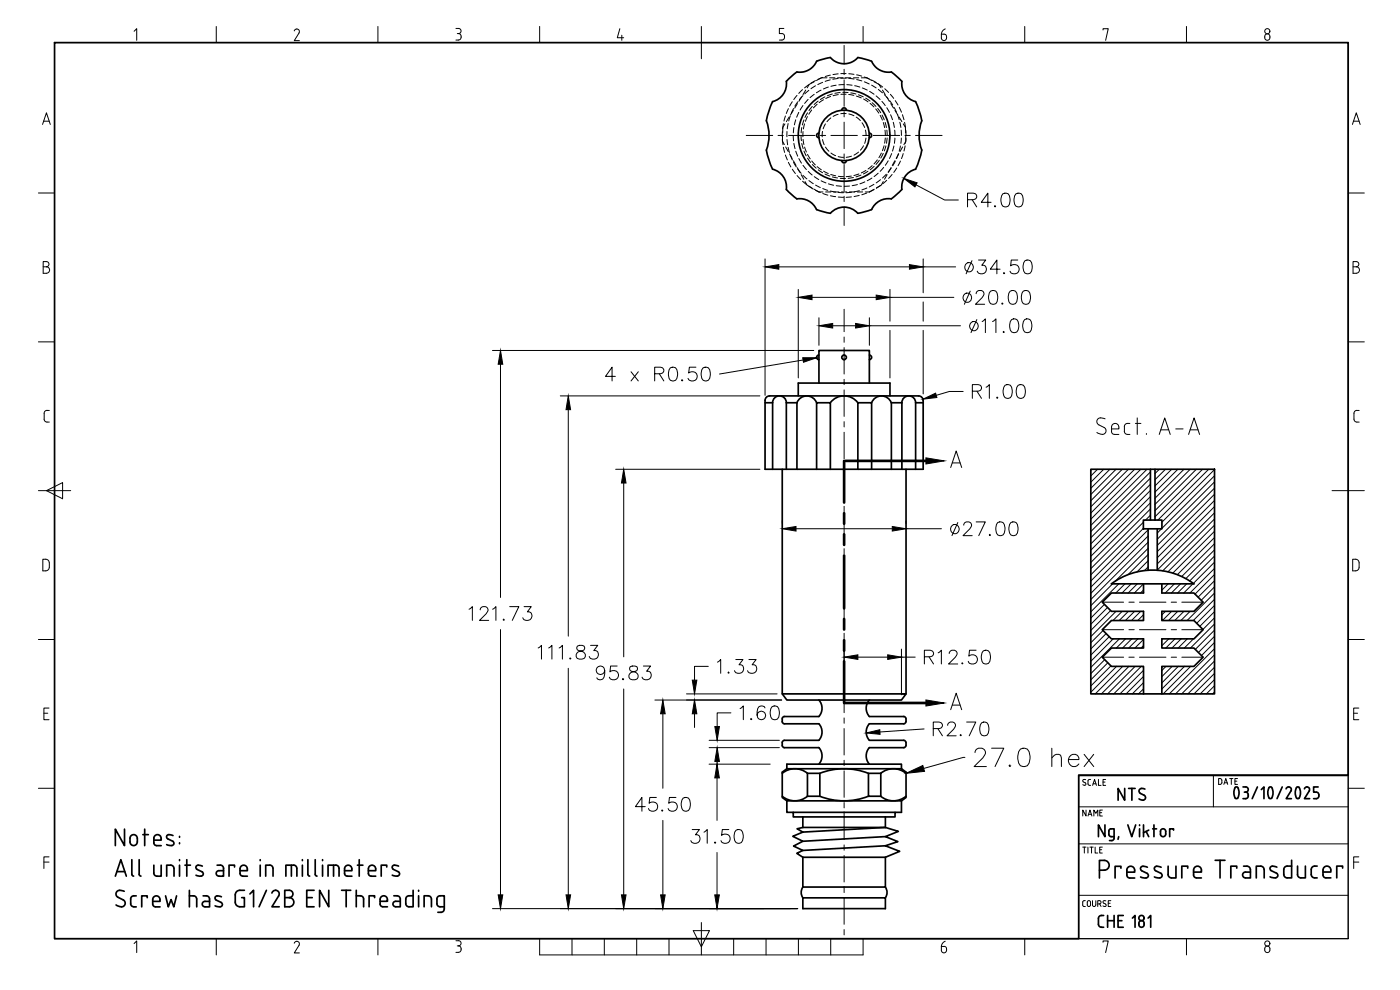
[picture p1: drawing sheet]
<svg xmlns="http://www.w3.org/2000/svg" width="420mm" height="297mm" viewBox="0 0 420 297" stroke-linecap="round" stroke-linejoin="round" font-family="sans-serif">
<defs><g id="words">
<text font-size="11.9" x="270.9" y="233.2">27.0 hex</text>
<text font-size="10.6" x="334.8" y="243.1">NTS</text>
<g font-size="7.9">
<text x="284.3" y="161.9">27.00</text>
<text x="140.1" y="187.3">121.73</text>
<text x="160.5" y="199">111.83</text>
<text x="214.5" y="203.2">1.33</text>
<text x="178.2" y="205.3">95.83</text>
<text x="221.2" y="217.3">1.60</text>
<text x="206.4" y="254.4">31.50</text>
</g>
<g font-size="7.5">
<text x="288.6" y="83.3">34.50</text>
<text x="288.2" y="92.4">20.00</text>
<text x="290" y="100.9">11.00</text>
<text x="276.6" y="200.4">R12.50</text>
<text x="189.8" y="244.5">45.50</text>
</g>
<g font-size="7.1">
<text x="281.5" y="13.4">6</text>
<text x="281.5" y="287.2">6</text>
</g>
<text font-size="5.3" x="324.2" y="246.2">NAME</text>
<text font-size="4.9" x="364.8" y="236.7">DATE</text>
</g></defs>
<!-- layer: 0 -->
<g fill="none" stroke="#000" stroke-width=".51">
<path d="M16.4 12.8h388.2v219.8h-80.9v49h-307.3zM239.1 21.6l-3.1 2.8a5.5 5.5 0 0 1-4.1 6.1l-.9 2.1a7.4 7.4 0 0 0-.3 6.2v3.6a7.9 7.9 0 0 0 .6 7l.6 1.4a5.5 5.5 0 0 1 4.1 6l3.1 2.9a5.5 5.5 0 0 1 6 3.2l4.1 1.1a5.5 5.5 0 0 1 8.2 0l4.2-1.1a5.5 5.5 0 0 1 5.9-3.2l3.2-2.9M239.2 21.6a5.5 5.5 0 0 0 5.9-3.2l4.1-1.1a5.5 5.5 0 0 0 8.2 0l4.2 1.1a5.5 5.5 0 0 0 5.9 3.2l3.2 2.8M245.8 39.9a.69 .69 0 0 0-.7 .7 .69 .69 0 0 0 .7 .7M252.6 33.1a.69 .69 0 0 1 .7-.7 .69 .69 0 0 1 .7 .7M260.9 39.9a.69 .69 0 0 1 .7 .7 .69 .69 0 0 1-.7 .7M270.7 24.4a5.5 5.5 0 0 0 4.1 6.1M274.8 30.5l.9 2.1a7.4 7.4 0 0 1 .3 6.2v3.6a7.9 7.9 0 0 1-.6 7l-.6 1.4M252.6 48.2a.69 .69 0 0 0 .7 .7 .69 .69 0 0 0 .7-.7M274.8 50.8a5.5 5.5 0 0 0-4.1 6M231 118.8a1.37 1.37 0 0 0-1.4 1.4M231 118.8h44.7a1.37 1.37 0 0 1 1.3 1.4"/>
<path d="M239.6 118.8v-3.9h27.5v3.9M245.8 106.5a.69 .69 0 0 0-.7 .7 .69 .69 0 0 0 .7 .7M245.8 114.9v-9.7h15.1v9.7M260.9 106.5a.69 .69 0 0 1 .7 .7 .69 .69 0 0 1-.7 .7M229.6 120.2v20.6h47.5v-20.6M229.6 120.8h2.3v20M231.9 120.8a2.06 2.06 0 0 1 2-2 2.06 2.06 0 0 1 2.1 2M239.2 120.8h-3.2v20M239.2 120.8v20M239.2 120.8a3.1 3.1 0 0 1 2.9-2 3.1 3.1 0 0 1 3 2M249.2 120.8a5.2 5.2 0 0 1 8.2 0M261.6 120.8a3.1 3.1 0 0 1 2.9-2 3.1 3.1 0 0 1 3 2"/>
<path d="M267.5 120.8v20M267.5 120.8h3.2v20M270.7 120.8a2.06 2.06 0 0 1 2-2 2.06 2.06 0 0 1 2.1 2M277.1 120.8h-2.3v20M234.8 140.8v67.4h37.1v-67.4M245.1 140.8v-20h4.1v20M257.5 140.8v-20h4.1v20M327.4 140.8h37.1v67.4h-37.1zM343.1 156h5.6v2.7h-5.6zM344.6 158.7v12.4M345.3 140.8v15.2M346.6 140.8v15.2"/>
<path d="M347.3 158.7v12.4M333.5 175.2a20.6 20.6 0 0 1 24.8 0zM343.2 175.2v2.7h-9.6l-2.8 2.8 2.8 2.7h9.6v2.8h-9.6l-2.8 2.7 2.8 2.8h9.6v2.7h-9.6l-2.8 2.8 2.8 2.7h9.6v8.3M348.7 175.2v2.7h9.6l2.8 2.8-2.8 2.7h-9.6v2.8h9.6l2.8 2.7-2.8 2.8h-9.6v2.7h9.6l2.8 2.8-2.8 2.7h-9.6v8.3M234.8 208.2l1.3 1.8h34.4l1.4-1.8h-1.4M235.4 217.2h10.4M245.8 210a3.7 3.7 0 0 1 0 5h-10.4M245.8 217.2a3.7 3.7 0 0 1 0 4.9M260.9 210a3.7 3.7 0 0 0 0 5h10.3l.5 .2 .2 .5-.1 1-.6 .5h-10.3M260.9 217.2a3.7 3.7 0 0 0 0 4.9M234.8 232a5.9 5.9 0 0 1 7.5 0M234.8 238.9a5.9 5.9 0 0 0 7.5 0"/>
<path d="M236.1 229.3h34.4v1.4h-34.4zM236.1 230.7l-1.3 1v7.6l1.3 1M242.3 232h3.7v6.9h-3.7M242.3 232v6.9M245.8 222.1h-10.4l-.6 .4-.1 1.1 .2 .5 .5 .2h10.4a3.7 3.7 0 0 1 0 5M246 232a20 20 0 0 1 14.6 0M246 238.9a20 20 0 0 0 14.6 0M260.9 222.1h10.3M264.3 232a5.9 5.9 0 0 1 7.6 0M264.3 238.9a5.9 5.9 0 0 0 7.6 0M264.3 232h-3.7v6.9h3.7M264.3 232v6.9"/>
<path d="M271.2 224.3h-10.3a3.7 3.7 0 0 0 0 5M271.9 231.7v7.6l-1.4 1M323.7 232.6h80.9M370.7 236.3l-.4 1.6 .4 1.5M371.5 236.3a2.84 2.84 0 0 1-.3 3.3l-.5-.2M373 239.6h.8M373.8 236.1a.79 .79 0 0 1 .8 .8 .79 .79 0 0 1-.8 .8 .99 .99 0 0 1 .8 1 .99 .99 0 0 1-.8 .9M377.4 236.1l-1.6 3.5M378.6 236.9l.7-.8v3.5M380.9 236.3l.4-.2a2.33 2.33 0 0 1 .4 3.3l-.4 .2a2.33 2.33 0 0 1-.4-3.3zM384.8 236.1l-1.5 3.5M386 236.7a.8 .8 0 0 1 1-.5 .8 .8 0 0 1 .4 1.1l-1.4 2.3h1.6"/>
<path d="M389.1 236.3l.4-.2a2.33 2.33 0 0 1 .4 3.3l-.4 .2a2.33 2.33 0 0 1-.4-3.3zM391.5 236.7a.79 .79 0 0 1 1-.5 .79 .79 0 0 1 .4 1.1l-1.4 2.3h1.6M395.6 236.1h-1.4v1.6h.8a1 1 0 0 1 .8 .9 1 1 0 0 1-.8 1h-.8M37.4 248.8v4.9l-2.8-4.9v4.9M39.2 250.9a1.09 1.09 0 0 1 1.2-.4 1.09 1.09 0 0 1 .8 1v1.1a1.09 1.09 0 0 1-1.1 1.1 1.09 1.09 0 0 1-1.1-1.1zM39.6 257.9v4.4M41.8 257.9v4.4M42.9 250.4h1.6M43.4 248.8v4.9M46.2 259.6v2.3a.96 .96 0 0 0 .9 1h1.3v-3.3M47 253.7h1.4M48.4 251.5a1.09 1.09 0 0 0-1.1-1.1 1.09 1.09 0 0 0-1.1 1.1v1.4a.81 .81 0 0 0 .8 .8"/>
<path d="M48.4 251.5v.6h-2.2M51.9 250.7a1.15 1.15 0 0 0-1.9 .5l.3 .5 1.5 .7a.74 .74 0 0 1 .3 1 .74 .74 0 0 1-1 .3l-1.1-.3M53.9 251v.2M53.9 252.9v.3M53.9 257.9v.3M53.9 259.6v3.3M55.5 259.6h1.7M56.1 257.9v5M60.7 259.9a1.15 1.15 0 0 0-1.9 .5l.3 .4M65.2 259.6h.9a.96 .96 0 0 1 1 .9M78.1 257.9v.3M78.1 259.6v3.3"/>
<path d="M87.4 259.6v3.3M88.1 259.6a.96 .96 0 0 1 1 .9M88.1 259.6h-2.3v3.3M90.7 257.9v.3M90.7 259.6v3.3M92.4 257.9v4.4M94.6 257.9v4.4M96.8 257.9v.3M96.8 259.6v3.3M100.1 259.6v3.3M107.3 259.6h1.6M107.8 257.9v5"/>
<path d="M119.6 259.9a1.13 1.13 0 0 0-1.9 .4l.3 .5M236.1 240.3v3.4h2v1.4h2.8M236.1 240.3h34.4M238.1 243.7h30.5M240.9 257.2v8.9h24.8v-8.9M240.9 249.7l-3 1.2 3 1.5-2.7 1.5 2.7 1.3-1.8 .8 1.8 1.2M240.9 248.3l-1.7 .4 1.7 1M240.9 248.3h24.8M240.9 245.1h24.8M240.9 245.1v3.2M240.9 257.2h24.8M265.7 248.3l3.9 1.1-3.9 1.6 3.8 1.5-3.8 1.3 4.3 1.6-4.3 1.8"/>
<path d="M265.7 245.1v3.2M265.7 248.3l-24.8 1.4M265.7 251l-24.8 1.4M265.7 253.8l-24.8 1.4M270.5 240.3v3.4h-1.9v1.4h-2.9M331.6 247.5v3.5l-1.9-3.5v3.5M332.8 250.3l.2 .5 .5 .2M332.8 249.4v.9M333.5 248.7l-.5 .2-.2 .5M333.5 248.7h.9v2.8l-.5 .6-.9 .1M333.5 251h.9M335.7 251l-.2 .8"/>
<path d="M338.5 247.5l1.1 3.5 1.2-3.5M342 247.5v.2M342 248.7v2.3M343.2 247.5v3.5M344 249.5l.7 1.5M344.7 249.1l-1.5 .8M345.9 248.7h1.2M346.3 247.5v3.5M348.5 248.9a.79 .79 0 0 1 .9-.2 .79 .79 0 0 1 .4 .8v.7a.78 .78 0 0 1-.7 .8 .78 .78 0 0 1-.8-.7zM350.6 259.9l-.1 2.5 .2 .6 .6 .3 1.6 .1v-3.5M352.2 249.1v-.4h-1.2v2.3M364.7 258.1h2.9"/>
<path d="M366.1 258.1v5.3M373.2 259.9h1.3l.6 .4 .1 .6M387.6 258.1v5.3l-1.9-.2-.4-.8 .2-2.1 .5-.4h1.6M389.4 259.9v2.8l.4 .5 .6 .2h1.4v-3.5M395.3 259.9a1.39 1.39 0 0 0-1.7 .7l-.1 1.8 .2 .6a1.49 1.49 0 0 0 1.6 .4M34.6 262.9l1.7-5 1.6 5M34.8 271.5l1.7 .6M35.1 261.5h2.3M35.4 269.2l1.6 .8a1.11 1.11 0 0 1 .5 1.2 1.11 1.11 0 0 1-1 .9M35.9 267.1l1.4 .3M35.9 267.1a1.11 1.11 0 0 0-1.1 .9 1.11 1.11 0 0 0 .6 1.2M39.2 271.1a.96 .96 0 0 0 1 1"/>
<path d="M39.6 262.3l.5 .6M40.2 268.8a.96 .96 0 0 0-1 .9v1.4M40.2 272.1h.7M40.2 268.8h.7M41.8 262.3l.5 .6M44.2 269.3v-.5h-1.7v3.3M45.8 271.3a.81 .81 0 0 0 .8 .8M45.8 270.4h2.2a1.15 1.15 0 0 0-.7-1.5 1.15 1.15 0 0 0-1.5 1v1.4M46.7 272.1h1.3M49.7 268.8l.8 3.3 .8-2.2 .9 2.2 .8-3.3M50 262.9v-3.3h1.3a.96 .96 0 0 1 .9 1v2.3M56.8 268.8h1.3"/>
<path d="M56.8 267.1v5M58.1 268.8a.96 .96 0 0 1 .9 .9v2.4M59.1 260.9l1.5 .7a.75 .75 0 0 1 .3 1 .75 .75 0 0 1-1 .3l-1.1-.3M61 268.8h.9M61.9 268.8a.96 .96 0 0 1 1 .9v2.4h-1.4M62.9 270.4h-1.4a.81 .81 0 0 0-.8 .9 .81 .81 0 0 0 .8 .8M66.4 269.1a1.13 1.13 0 0 0-1.9 .5l.4 .4 1.5 .8a.74 .74 0 0 1 .3 1 .74 .74 0 0 1-1 .3l-1.1-.3M67.1 260.5v2.4h-1.4a.83 .83 0 0 1-.8-.8 .83 .83 0 0 1 .8-.9h1.4M70.4 260.1v-.5h-1.7v3.3M70.6 268.5v2.2a1.4 1.4 0 0 0 1.4 1.4h1.3v-2.8h-.8M72 260.7v1.4a.81 .81 0 0 0 .9 .8h1.3M72 260.7a1.09 1.09 0 0 1 1.1-1.1 1.09 1.09 0 0 1 1.1 1.1"/>
<path d="M73.3 267.1h-1.3a1.37 1.37 0 0 0-1.4 1.4M74.2 260.7v.5h-2.2M75 268.2l1.1-1.1v5M80 267.1l-2.2 5M81.6 267.9a1.11 1.11 0 0 1 1.5-.7 1.11 1.11 0 0 1 .5 1.6l-2 3.3h2.2M81.9 260.5a.93 .93 0 0 0-.9-.9h-1.3v3.3M81.9 260.5v2.4M86.8 269.3a1.09 1.09 0 0 0 1.1-1.1 1.09 1.09 0 0 0-1.1-1.1h-1.3v5h1.3a1.37 1.37 0 0 0 1.4-1.4 1.37 1.37 0 0 0-1.4-1.4h-1.3M89.1 260.5v2.4M92.1 269.3h1.6M92.4 262.3l.5 .6M94.3 267.1h-2.2v5h2.2"/>
<path d="M94.6 262.3l.5 .6M98.7 267.1v5l-2.8-5v5M101.7 260.5a.93 .93 0 0 0-.9-.9h-2.3v3.3M101.8 260.5v2.4M102.5 267.1h2.8M103.4 260.7v1.4a.81 .81 0 0 0 .8 .8h1.4M103.4 260.7a1.09 1.09 0 0 1 1.1-1.1 1.09 1.09 0 0 1 1.1 1.1M103.9 267.1v5M105.6 260.7v.5h-2.2M106.9 268.8h1.3a.96 .96 0 0 1 .9 .9v2.4M106.9 267.1v5M110.6 260.7a1.09 1.09 0 0 1 1.1-1.1 1.09 1.09 0 0 1 1 1.1"/>
<path d="M110.6 260.7v1.4a.81 .81 0 0 0 .8 .8M111.4 262.9h1.4M112.4 269.3v-.5h-1.6v3.3M112.8 260.7v.5h-2.2M116.1 260.1v-.5h-1.7v3.3M116.3 269.9a1.09 1.09 0 0 0-1.1-1.1 1.09 1.09 0 0 0-1.1 1.1v1.3a.81 .81 0 0 0 .8 .9h1.4M116.3 269.9v.5h-2.2M118 260.8l1.5 .7a.75 .75 0 0 1 .3 1 .75 .75 0 0 1-1 .4l-1.1-.3M118.2 268.8h1a.96 .96 0 0 1 .9 .9v2.4h-1.3a.83 .83 0 0 1-.9-.8 .83 .83 0 0 1 .8-.9h1.4M124 267.1v5h-1.2a.96 .96 0 0 1-1-1M124 268.8h-1.3a.96 .96 0 0 0-.9 .9v1.4M125.6 267.1v.3"/>
<path d="M125.6 268.8v3.3M127.3 272.1v-3.3h1.2a.96 .96 0 0 1 1 .9v2.4M131.1 271.1a.96 .96 0 0 0 1 1h1.2M131.1 271.1v-1.4a.96 .96 0 0 1 1-.9h1.2v4M133.3 272.8a.96 .96 0 0 1-.9 .9h-1M240.9 269.4h24.8v3.2h-24.8zM241 266.2a2.74 2.74 0 0 0 0 3.2M265.7 266.2a2.74 2.74 0 0 1 0 3.2M330 261.1h1.4a1.47 1.47 0 0 0 1.5-1.5 1.47 1.47 0 0 0-1.5-1.5h-1.4v5.3M330.5 274.7a.88 .88 0 0 0-.8 .9v1.7a.88 .88 0 0 0 .8 .9M330.5 278.2h.7M330.5 274.7h.7"/>
<path d="M332.4 274.7v3.5M332.4 276.2h2M334.4 274.7v3.5M335.5 276.2h1.2M336.4 260.5v-.6h-1.7v3.5M337.1 274.7h-1.6v3.5h1.6M339.9 275.5l.7-.8v3.5M340.5 261.1a1.16 1.16 0 0 0-1.2-1.2 1.16 1.16 0 0 0-1.1 1.2v1.5a.88 .88 0 0 0 .9 .8h1.4M340.5 261.1v.6h-2.3M341.8 277a.84 .84 0 0 1 1-.7 .84 .84 0 0 1 .6 1.1 .79 .79 0 0 1-.8 .8 .79 .79 0 0 1-.8-.8M341.8 277v.4M344.2 262a.79 .79 0 0 1 .3 1.1 .79 .79 0 0 1-1 .3l-1.2-.3"/>
<path d="M344.3 260.2a1.26 1.26 0 0 0-2 .4l.3 .6 1.7 .8M344.6 275.5l.7-.8v3.5M348.5 260.2a1.24 1.24 0 0 0-2.1 .4l.4 .6 1.6 .8a.79 .79 0 0 1 .3 1.1 .79 .79 0 0 1-1.1 .3l-1.1-.3M356.5 260.5v-.6h-1.8v3.5M358.2 261.1a1.17 1.17 0 0 1 1.2-1.2 1.17 1.17 0 0 1 1.2 1.2M358.2 261.1v1.4a.88 .88 0 0 0 .9 .9h1.5M360.6 261.1v.6h-2.4M371.2 260.5v-.6h-1.8v3.5M373.8 261.7h1.5M375.3 260.9v2.5h-1.5a.89 .89 0 0 1-.9-.9 .89 .89 0 0 1 .9-.9M379.4 260.9l-.2-.6-.5-.4h-1.7v3.5M379.4 260.9v2.5"/>
<path d="M381.5 261.2l1.6 .8a.79 .79 0 0 1 .3 1.1 .79 .79 0 0 1-1 .3l-1.2-.3M383.2 260.2a1.26 1.26 0 0 0-2.1 .4l.4 .6M397.1 261.6h2.3a1.23 1.23 0 0 0-.8-1.7 1.23 1.23 0 0 0-1.5 1.1v1.5a.88 .88 0 0 0 .8 .9h1.5M402.9 260.5v-.6h-1.7v3.5"/>
<circle cx="253.3" cy="40.6" r="13.7"/>
<circle cx="253.3" cy="40.6" r="7.6"/>
<circle cx="253.3" cy="107.2" r=".69"/>
<circle cx="342.6" cy="275.5" r=".79"/>
</g>
<!-- layer: Center -->
<g fill="none" stroke="#000" stroke-width=".3">
<path d="M253.3 13.6v5.6M253.3 20.8v1.6M253.3 24v7.9M253.3 33.5v1.6M253.3 36.7v7.9M224 40.6h7.9M233.5 40.6h1.6M236.7 40.6h7.9M246.2 40.6h1.6M249.4 40.6h7.9M253.3 46.2v1.6M253.3 49.4v7.9"/>
<path d="M253.3 58.9v1.6M258.9 40.6h1.6M262.1 40.6h7.9M271.6 40.6h1.6M274.8 40.6h7.9M253.3 62.1v5.5M253.3 92.8v6.7M253.3 101.1v1.6M253.3 104.3v7.9M253.3 113.8v1.6M253.3 117v7.9M253.3 126.5v1.6"/>
<path d="M253.3 129.7v7.9M253.3 139.2v1.6M285.8 138.9h2.3M331.6 125.7a1.54 1.54 0 0 0-2.4 .9l.3 .6 1.8 1a1.15 1.15 0 0 1 .5 1.7 1.15 1.15 0 0 1-1.7 .3l-.9-.4M335.8 128.1a1.09 1.09 0 0 0-1.1-1.1 1.09 1.09 0 0 0-1.1 1.1v1.4a.81 .81 0 0 0 .8 .8h1.4M335.8 128.1v.6h-2.2M337.4 129.4a.96 .96 0 0 0 1 .9h.7M337.4 128v1.4M339.1 127a1.3 1.3 0 0 0-1.6 .6l-.1 .4M340.7 127h1.7M341.3 125.4v4.9M344.1 130.1v.2"/>
<path d="M347.9 130.3l1.7-4.9 1.6 4.9M348.4 129h2.3M352.9 128.7h2.2M356.7 130.3l1.7-4.9 1.6 4.9M357.2 129h2.3M253.3 142.4v7.9M253.3 151.9v1.6M253.3 155.1v7.9M285.3 140.3l1.7-5 1.6 5M327.5 140.8l-.1 .2M329.4 140.8l-2 2M331.2 140.8l-3.8 3.9"/>
<path d="M333.1 140.8l-5.7 5.7M334.9 140.8l-7.5 7.6M336.8 140.8l-9.4 9.4M338.7 140.8l-11.3 11.3M340.5 140.8l-13.1 13.1M342.4 140.8l-15 15M343.1 156.7l-15.7 15.8M343.1 158.5l-15.7 15.8M344.2 140.8l-16.8 16.8M344.6 159l-17.2 17.2M345.3 141.6l-17.9 17.9M345.3 143.4l-17.9 18"/>
<path d="M345.3 145.3l-17.9 17.9M345.3 147.2l-17.9 17.9M345.3 149l-17.9 17.9M345.3 150.9l-17.9 17.9M345.3 152.7l-17.9 17.9M345.3 154.6l-1.5 1.4M347.9 140.8l-1.3 1.3M348.6 158.7l-1.3 1.2M349.8 140.8l-3.2 3.2M351.6 140.8l-5 5M353.5 140.8l-6.9 6.9M355.3 140.8l-8.7 8.7"/>
<path d="M357.2 140.8l-10.6 10.6M359 140.8l-12.4 12.4M360.9 140.8l-14.3 14.3M362.7 140.8l-15.2 15.2M364.5 140.9l-15.8 15.8M364.5 142.7l-15.8 15.8M364.5 144.6l-17.2 17.2M364.5 146.5l-17.2 17.1M364.5 148.3l-17.2 17.2M364.5 150.2l-17.2 17.1M364.5 152l-17.2 17.2M364.5 153.9l-17.2 17.1"/>
<path d="M364.5 155.7l-15.6 15.6M364.5 159.4l-12.5 12.6M364.5 157.6l-14 14M253.3 164.6v1.6M253.3 167.8v7.9M253.3 177.3v1.6M333.9 175.2l-6.5 6.5M335.8 175.2l-8.4 8.4M337.6 175.2l-2.7 2.7M339.5 175.2l-2.8 2.7M341.3 175.2l-2.7 2.7M343.2 175.2l-2.8 2.7"/>
<path d="M343.2 177l-.9 .9M344.6 160.8l-17.2 17.2M344.6 162.7l-17.2 17.2M344.6 164.5l-9.9 9.8M344.6 166.4l-6.1 6M344.6 168.3l-3.4 3.3M344.6 170.1l-1.1 1.1M348.7 175.2h.1M350.6 175.2l-1.9 1.9M352.5 175.2l-2.8 2.7M354.3 175.2l-2.8 2.7M356.2 175.2l-2.8 2.7"/>
<path d="M358 175.2l-2.8 2.7M364.5 161.3l-11.2 11.1M364.5 163.1l-9.9 9.9M364.5 165l-8.6 8.6M364.5 166.8l-7.5 7.5M364.5 168.7l-6.4 6.3M364.5 170.5l-7.4 7.4M364.5 172.4l-5.9 5.9M364.5 174.2l-4.9 5M364.5 177.9l-8.2 8.3M364.5 179.8l-6.4 6.4M364.5 176.1l-4 4"/>
<path d="M253.3 180.5v7.9M253.3 190v1.6M253.3 193.2v7.9M330.8 197.2h6.4M330.8 188.9h6.4M330.8 180.7h6.4M331 189.2l-3.6 3.6M331.5 181.3l-4.1 4.1M331.5 197.9l-4.1 4.2M332 190.1l-4.6 4.6M332.4 182.3l-5 5M332.5 198.9l-5.1 5.1"/>
<path d="M332.9 191l-5.5 5.6M333.3 183.2l-5.9 5.9M333.4 199.8l-6 6M334.1 191.7l-6.7 6.7M334.9 183.4l-7.5 7.6M335.1 199.9l-7.7 7.8M335.9 191.7l-8.5 8.6M336.8 183.4l-2.8 2.8M336.9 199.9l-8.2 8.3M337.8 191.7l-2.8 2.7M338.6 183.4l-2.7 2.8M338.8 199.9l-8.3 8.3"/>
<path d="M338.8 197.2h1.6M338.8 188.9h1.6M338.8 180.7h1.6M339.6 191.7l-2.7 2.7M340.5 183.4l-2.8 2.8M340.7 199.9l-8.3 8.3M341.5 191.7l-2.8 2.7M342 197.2h7.9M342 188.9h7.9M342 180.7h7.9M342.3 183.4l-2.7 2.8M342.5 199.9l-8.3 8.3"/>
<path d="M343.2 184.4l-1.8 1.8M343.2 191.9l-2.6 2.5M343.2 193.7l-.8 .7M348.9 191.7l-.2 .2M349.7 183.4l-1 1.1M349.9 199.9l-1.2 1.3M350.8 191.7l-2.1 2.1M351.5 197.2h1.6M351.5 188.9h1.6M351.5 180.7h1.6M351.6 183.4l-2.7 2.8M351.8 199.9l-3.1 3.1"/>
<path d="M352.6 191.7l-2.7 2.7M353.4 183.4l-2.7 2.8M353.6 199.9l-4.9 5M354.5 191.7l-2.8 2.7M354.7 197.2h6.4M354.7 188.9h6.4M354.7 180.7h6.4M355.3 183.4l-2.7 2.8M355.5 199.9l-6.8 6.8M356.3 191.7l-2.7 2.7M357.2 183.4l-2.8 2.8M357.3 199.9l-8.2 8.3"/>
<path d="M358.2 191.7l-2.8 2.7M364.5 183.5l-4.4 4.4M364.5 181.7l-5.4 5.3M364.5 185.4l-3.5 3.5M364.5 187.2l-7.2 7.2M364.5 189.1l-5.8 5.8M364.5 190.9l-4.9 4.9M364.5 192.8l-3.9 3.9M364.5 194.6l-13.6 13.6M364.5 196.5l-11.7 11.7M364.5 198.3l-9.9 9.9M253.3 202.7v1.6"/>
<path d="M253.3 205.9v7.9M253.3 215.4v1.6M253.3 218.6v7.9M285.3 212.9l1.7-4.9 1.6 4.9M285.8 211.6h2.3M343.2 201.1l-7.1 7.1M343.2 203l-5.2 5.2M343.2 204.8l-3.4 3.4M343.2 206.7l-1.5 1.5M364.5 200.2l-8 8M364.5 202l-6.2 6.2M364.5 203.9l-4.3 4.3"/>
<path d="M364.5 205.7l-2.5 2.5M364.5 207.6l-.6 .6M253.3 228.1v1.6M253.3 231.3v7.9M253.3 240.8v1.6M253.3 244v7.9M253.3 253.5v1.6M253.3 256.7v7.9M253.3 266.2v1.6M253.3 269.4v7.9M253.3 278.9v1.6"/>
</g>
<!-- layer: Hidden -->
<g fill="none" stroke="#000" stroke-width=".3">
<path d="M234.8 39.5v1.5M235.1 37.1l-.2 1.6M235.6 37.2l-.7 1v1.7M235.7 34.8l-.4 1.5M236.2 39.5v1.5M236.5 37.1l-.2 1.6M236.6 32.6l-.6 1.5M236.8 35.1l-.8 1.4M237.2 34.8l-.5 1.5M237.8 30.5l-.8 1.4M238.1 33.1l-.9 1.4M238.2 32.6l-.7 1.4"/>
<path d="M238.3 38.3l-.2 1.6M238.8 35.9l-.4 1.6M239.2 28.6l-1 1.3M239.3 31.1l-.8 1.3M239.4 30.5l-.8 1.4M239.7 33.7l-.6 1.5M240.6 29.1l-.9 1.3M240.6 38.3l-.2 1.6M240.8 26.9l-1.1 1.1M241 28.7l-1.1 1.2M241 31.7l-.9 1.3M241 39.5v1.5"/>
<path d="M241.3 36l-.5 1.5M241.5 37.2l-.4 1.5M241.8 27l-.8 1.4M242.3 35l-.6 1.4M242.3 33.8l-.7 1.4M242.5 29.8l-1 1.2M242.7 25.4l-1.2 1M242.7 27.1l-1.2 1.1M243.6 33l-.9 1.3M243.8 31.9l-1 1.3M244.3 24.5l-1.4 .8-.7 1.1M244.4 28.3l-1.3 1"/>
<path d="M244.7 24.2l-1.3 .8M244.7 25.7l-1.3 .9M245.2 31.3l-1.1 1.1M245.5 30.3l-1.2 1.1M246.4 27.1l-1.4 .7M246.9 39.4l-.2 1.7M246.9 24.7l-1.5 .7M246.9 23.2l-1.4 .6M247.1 29.9l-1.3 .9M247.6 29.1l-1.4 .8M247.7 37.2l-.7 1.5M248.2 23.3h-1.7l-1.5 .9"/>
<path d="M248.6 26.1l-1.5 .6M249 23.3h1.6M249.2 24l-1.6 .4M249.2 22.5l-1.5 .5M249.3 28.9l-1.5 .6M249.4 35.4l-1.2 1.1M249.8 28.2l-1.5 .5M250.9 25.6l-1.5 .3M251.4 23.3h1.5M251.5 34.3l-1.5 .6M251.5 23.5l-1.6 .3M251.6 22.2l-1.6 .2"/>
<path d="M251.6 28.4l-1.6 .3M252.1 27.8l-1.5 .2M252.9 27.7l1.6 .1M253.3 25.4l-1.6 .1M253.7 23.3h1.6M253.9 22.1h-1.6M253.9 23.5h-1.6M253.9 28.3h-1.5M253.9 34.1h-1.6M254.1 25.4l1.6 .2M254.7 28.3l1.6 .3M254.7 22.1l1.6 .2"/>
<path d="M254.7 23.5l1.6 .2M254.7 34.2l1.6 .5M255.3 27.9l1.6 .3M256.1 23.3h1.6M256.5 25.7l1.5 .4M257 35.1l1.2 1.1M257 28.8l1.5 .6M257.1 22.5l1.5 .3M257.1 23.9l1.5 .4M257.6 28.4l1.5 .7M258.5 23.3h1.7l1.4 .9M258.7 36.8l.8 1.4"/>
<path d="M258.8 26.4l1.5 .6M259.2 29.7l1.3 .9M259.4 23.1l1.4 .6M259.4 24.6l1.5 .6M259.7 39l.2 1.6M259.8 29.4l1.3 .9M261 27.4l1.3 .9M261.1 31l1.2 1.1M261.6 24l1.4 .8M261.6 25.5l1.3 .9M261.7 30.8l1.2 1.1M262.3 24.5l1.5 .8 .6 1.1"/>
<path d="M262.8 32.7l.9 1.3M262.9 28.8l1.2 1M263.4 32.5l.9 1.3M263.6 26.8l1.2 1.1M263.6 25.2l1.3 .9M264.1 34.6l.7 1.4M264.7 30.4l1 1.3M264.7 34.5l.7 1.5M264.8 27l.9 1.4M265.1 36.8l.4 1.5M265.4 28.4l1.1 1.2M265.5 26.6l1.2 1.1"/>
<path d="M265.6 39.1l.1 1.5M265.6 36.7l.4 1.6M266.1 29.1l.8 1.3M266.1 32.3l.8 1.4M266.2 39.1l.1 1.5M267 30.2l.9 1.3M267.2 28.3l1 1.2M267.3 34.4l.6 1.5M267.3 31.1l.9 1.3M268.1 36.7l.3 1.5M268.3 32.2l.7 1.4M268.5 39.1l.1 1.5"/>
<path d="M268.6 33.1l.8 1.4M268.7 30.2l.8 1.3M269.4 34.4l.5 1.5M269.8 35.1l.9 1.4M269.9 32.2l.6 1.5M270.1 36.7l.3 1.5M270.5 39v1.6M270.8 34.4l.5 1.5M271.1 37.2l.6 1 .1 1.7M271.5 36.7l.2 1.6M271.8 39.1l.1 1.5M234.8 41.8l.2 1.6"/>
<path d="M234.9 40.7l-.1 1.6 .6 1.1M235.1 44.2l.4 1.5M235.7 46.5l.6 1.5M235.8 44.1l.8 1.4M236.2 41.8l.2 1.6M236.5 44.2l.4 1.6M236.6 48.7l.7 1.4M236.9 46.2l.8 1.3M237.2 46.5l.6 1.5M237.8 50.8l.9 1.3M238.1 40.6l.1 1.6M238.1 48.2l.8 1.4"/>
<path d="M238.2 48.7l.8 1.4M238.3 43l.3 1.6M238.8 45.4l.6 1.5M239.2 52.7l1.1 1.1M239.3 50.3l.8 1.4M239.4 50.8l1 1.2M239.7 47.6l.8 1.4M240.4 40.6l.1 1.6M240.4 52.4l.8 1.4M240.6 43l.4 1.6M240.9 54.4l1.2 1M241 52.6l1.2 1.1"/>
<path d="M241 49.6l1 1.3M241 41.8l.3 1.6M241.3 45.3l.7 1.5M241.5 44.1l.5 1.5M241.6 54.5l.6 1 1.4 .9M242.3 46.3l.8 1.4M242.3 47.5l1 1.2M242.6 51.4l1.1 1.1M242.7 55.9l1.4 .8M242.8 54.2l1.3 .9M243.6 48.3l1.1 1.2M243.8 49.4l1.1 1.1"/>
<path d="M244.3 56.8l1.5 .8h1.2M244.4 53l1.3 .9M244.8 57.1l1.4 .7M244.8 55.5l1.4 .8M245.2 50l1.3 .9M245.6 50.9l1.3 .9M246.4 54.3l1.5 .6M246.9 41.9l.4 1.5M246.9 56.6l1.5 .5M246.9 58.1l1.5 .4M247.2 51.4l1.4 .6M247.6 52.2l1.5 .6"/>
<path d="M247.7 44.1l1.1 1.3M247.8 57.6h1.6M248.6 55.2l1.6 .4M249.2 57.3l1.6 .3M249.2 58.7l1.6 .3M249.3 52.3l1.5 .4M249.4 45.9l1.4 .8M249.8 53.1l1.6 .3M250.2 57.6h1.5M251 55.7l1.5 .2M251.6 47l1.5 .2M251.6 57.7l1.6 .1"/>
<path d="M251.6 59.1l1.6 .1M251.6 52.9l1.6 .1M252.2 53.5l1.6 .1M252.5 57.6h1.6M254.9 57.6h1.6M254.9 55.8l-1.5 .1M255.5 52.8l-1.6 .2M255.5 59.1l-1.6 .1M255.6 46.9l-1.6 .3M255.6 57.7l-1.7 .1M256.1 53.3l-1.6 .2M257.3 55.4l-1.6 .3"/>
<path d="M257.3 57.6h1.6M257.6 45.6l-1.3 .9M257.8 52.2l-1.5 .5M257.9 58.6l-1.6 .4M257.9 57.2l-1.6 .4M258.4 52.5l-1.5 .6M259.2 43.7l-1 1.4M259.6 54.6l-1.5 .6M259.7 57.6h1.2M259.9 51.1l-1.4 .8M259.9 41.4l-.4 1.6M260.1 57.9l-1.5 .5"/>
<path d="M260.2 56.4l-1.5 .6M260.5 51.4l-1.4 .8M261.7 53.4l-1.4 .8M261.8 49.7l-1.3 1M262.3 56.9l-1.4 .7M262.3 55.3l-1.4 .8M262.3 49.9l-1.2 1M262.3 56.8l-1.4 .8M263.3 48l-1 1.2M263.6 52l-1.3 1M263.9 48.1l-1 1.2M264.3 53.9l-1.3 1"/>
<path d="M264.3 55.6l-1.3 .9M264.5 45.9l-.7 1.4M265.1 46l-.8 1.4M265.1 54.5l-.6 1-1.5 .9M265.2 50.2l-1.1 1.2M265.3 43.7l-.5 1.5M265.7 41.4l-.2 1.6M265.9 43.8l-.5 1.5M266 52.3l-1.1 1.1M266.1 54.1l-1.2 1M266.2 41.4l-.1 1.6M266.2 52.4l-.7 1.4"/>
<path d="M266.6 48.3l-.9 1.3M267.4 50.3l-.8 1.4M267.5 50.4l-1 1.3M267.6 46.1l-.7 1.4M267.7 52.3l-1 1.2M268.3 43.8l-.4 1.5M268.5 48.2l-.7 1.4M268.6 41.4l-.2 1.6M268.7 48.3l-.8 1.4M269.1 50.4l-.9 1.3M269.6 46.1l-.5 1.5M269.7 46.2l-.7 1.3"/>
<path d="M270.2 43.8l-.3 1.6M270.2 48.3l-.7 1.4M270.5 41.4l-.1 1.6M270.9 44.1l-.8 1.4M271.1 46.1l-.5 1.5M271.6 43.8l-.3 1.5M271.8 40.7l.1 1.6-.6 1.1M271.9 41.4l-.2 1.6"/>
</g>
<!-- layer: Phantom -->
<path d="M253.3 138.3v12.5M253.7 138.3h24.2M253.3 154v3.1M253.3 160.3v3.2M253.3 166.7v15.8M253.3 185.7v3.2M253.3 192.1v3.1M253.3 198.4v12.5M253.5 210.9h24.4" fill="none" stroke="#000" stroke-width=".8"/>
<path d="M277.9 137.4l5.5 .9-5.5 .9zM277.9 210l5.5 .9-5.5 .9z" fill="#000" stroke="#000" stroke-width=".3"/>
<!-- layer: 0 -->
<g fill="none" stroke="#000" stroke-width=".3">
<path d="M274.9 55.5l8.6 4.5h4.1M290.4 59.9h1.7l.6-.2a.93 .93 0 0 0 0-1.6l-2.3-.1v4.1M291.7 59.9l1.4 2.2M301 58.1a1.35 1.35 0 0 1 1.9 .6 3.5 3.5 0 0 1-.3 3.2 1.32 1.32 0 0 1-2-.6 3.3 3.3 0 0 1 .4-3.2zM304.9 58.1a1.36 1.36 0 0 1 2 .6 3.4 3.4 0 0 1-.4 3.2 1.33 1.33 0 0 1-2-.6 3.4 3.4 0 0 1 .4-3.2zM229.6 77.7v40.9M277.1 77.7v10.1M297.4 60.7h-2.9l2-2.7v4.1M298.6 61.7l-.2 .2 .2 .2 .2-.2M233.7 80.1h39.2M239.6 86.8v26.6M243.7 89.2h19.3"/>
<path d="M245.8 95.3v8.3M249.9 97.7h6.9M260.9 95.3v8.3M260.9 97.7h27.4M267.1 86.8v9.6M267.1 99.1v14.3M267.1 89.2h19.2M277.1 90.6v5.8M277.1 99.1v19.1M277.1 80.1h9.7M147.8 105.2h96.4M150.2 109.3v70"/>
<path d="M168.2 118.8h59.9M184.7 112.9h-3l2-2.7v4.1M189.4 111.5l2.2 2.8M191.6 111.5l-2.2 2.8M196.5 112.1h1.7l.6-.2a.94 .94 0 0 0 0-1.5l-2.3-.2v4.1M197.9 112.1l1.3 2.2M201.2 110.4a1.35 1.35 0 0 1 1.9 .6 3.3 3.3 0 0 1-.3 3.1 1.32 1.32 0 0 1-2-.6 3.5 3.5 0 0 1 .4-3.1zM204.7 113.9l-.2 .2 .2 .2 .2-.2M208.9 110.2h-2l-.2 1.7a1.46 1.46 0 0 1 2.2 0 1.46 1.46 0 0 1-.3 2.2 1.46 1.46 0 0 1-2.1-.6M211 110.4a1.36 1.36 0 0 1 2 .6 3.4 3.4 0 0 1-.4 3.1 1.33 1.33 0 0 1-2-.6 3.4 3.4 0 0 1 .4-3.1zM241 108l-25.1 4.2M245.1 107.3l.2 .4 .5 .2"/>
<path d="M289.1 117.5h-4.2l-3.9 1.1M291.8 117.4h1.8l.6-.2a.94 .94 0 0 0 0-1.6l-2.4-.2v4.1M293.2 117.4l1.4 2.1M295.9 116.2l1-.8v4.1M299.3 119.1l-.2 .2 .2 .2 .2-.2M301.6 115.6a1.35 1.35 0 0 1 2 .6 3.5 3.5 0 0 1-.4 3.1 1.32 1.32 0 0 1-1.9-.6 3.3 3.3 0 0 1 .3-3.1zM305.6 115.6a1.36 1.36 0 0 1 1.9 .6 3.4 3.4 0 0 1-.4 3.1 1.33 1.33 0 0 1-1.9-.6 3.4 3.4 0 0 1 .4-3.1zM170.5 122.9v68M184.8 140.8h43.3M187.2 144.9v52.2M234.8 156.3v.8M238.9 158.6h28.9"/>
<path d="M271.9 156.3v.8M271.9 158.6h10.6M150.2 188.9v79.6M212.6 199.9h-4.2v4.2M253.3 194.8v13.7M257.5 197.2h8.9M270.5 194.8v13.7M270.5 197.2h4.2M170.5 200.5v68M187.2 206.7v61.8M196.5 210h38.1M198.9 214.2v22.3"/>
<path d="M206 208.2h27.2M208.4 214.2v4.1M219.4 213.9h-4.2v4.1M277.3 218.7l-13.2 .9M280.1 218.6l2.3-.2a.94 .94 0 0 0 0-1.5l-.6-.3h-1.7v4.2M281.5 218.6l1.3 2.2M284.4 217.6l.4-.7 1.2-.3a1.02 1.02 0 0 1 .6 1.6l-2.4 2.6h2.8M290.1 216.6h2.7l-1.9 4.2M294.6 216.9a1.32 1.32 0 0 1 2 .5 3.4 3.4 0 0 1-.4 3.2 1.36 1.36 0 0 1-2-.6 3.4 3.4 0 0 1 .4-3.1zM212.8 229.3h18.3M212.8 224.3h21.1M212.8 222.1h21.1"/>
<path d="M215.2 233.4v12.7M215.2 228.5v4.1M198.9 246.1v22.4M215.2 255.8v12.7M147.8 272.6h91.6"/>
</g>
<g fill="#000" stroke="#000" stroke-width=".3">
<path d="M271.3 53.5l3.9 1.4-.6 1.2zM229.6 80.1l4.1-.7v1.4zM272.9 79.4l4.2 .7-4.2 .7zM239.6 89.2l4.1-.7v1.4zM245.8 97.7l4.1-.7v1.4zM256.8 97l4.1 .7-4.1 .7zM263 88.5l4.1 .7-4.1 .7zM150.2 105.2l.7 4.1h-1.4zM240.9 107.3h4.2l-4 1.4zM277 119.8l3.8-1.8 .4 1.3zM170.5 118.8l.7 4.1h-1.3zM187.2 140.8l.7 4.1h-1.4z"/>
<path d="M234.8 158.6l4.1-.6v1.3zM267.8 158l4.1 .6-4.1 .7zM253.3 197.2l4.2-.7v1.3zM266.4 196.5l4.1 .7-4.1 .6zM198.9 210l.7 4.2h-1.3zM208.4 210l.7 4.2h-1.3zM207.8 204.1h1.3l-.7 4.1zM214.5 218h1.4l-.7 4.1zM260 219.9l4-1 .1 1.4zM215.2 229.3l.7 4.1h-1.4zM215.2 224.3l.7 4.2h-1.4zM149.5 268.5h1.4l-.7 4.1z"/>
<path d="M169.9 268.5h1.3l-.7 4.1zM186.5 268.5h1.4l-.7 4.1zM198.3 268.5h1.3l-.7 4.1zM214.5 268.5h1.4l-.7 4.1z"/>
</g>
<!-- layer: Title Block -->
<g fill="none" stroke="#000" stroke-width=".3">
<path d="M16.4 12.8h388.2v268.8h-388.2zM40.2 9.4l.8-.8v3.5M64.9 7.9v4.9M88.3 9.3a.79 .79 0 0 1 1.1-.5 .79 .79 0 0 1 .3 1.1l-1.4 2.3h1.6M113.4 7.9v4.9M136.8 8.5h.8a.77 .77 0 0 1 .8 .8 .77 .77 0 0 1-.8 .8M137.2 10.1h.4M137.6 10.1a.77 .77 0 0 1 .8 .7M138.4 11.2a.77 .77 0 0 1-.8 .8h-.8M138.4 10.9v.3M162 7.9v4.9M186 8.6l-.7 2.7h1.9"/>
<path d="M186.6 10.6v1.5M210.5 7.9v9.7M235.3 8.5h-1.4v1.6h.8a.98 .98 0 0 1 .8 .9 .98 .98 0 0 1-.8 1h-.8M259 7.9v4.9M307.5 7.9v4.9M331 9v-.4h1.6l-.8 3.5M356.1 7.9v4.9M379.8 10.4a.87 .87 0 0 1 1.3 .7 .87 .87 0 0 1-1.3 .8l-.2-.6zM12.8 37.3l1.1-3.5 1.2 3.5M13.1 36.4h1.7M405.9 37.3l1.1-3.5 1.2 3.5M406.2 36.4h1.7"/>
<path d="M11.5 57.9h4.9M404.6 57.9h4.9M13 78.5h.9a.77 .77 0 0 1 .8 .8 .77 .77 0 0 1-.8 .7 .97 .97 0 0 1 1 1 .97 .97 0 0 1-1 1h-.9zM406.1 78.5h.9a.77 .77 0 0 1 .8 .8 .77 .77 0 0 1-.8 .7 .97 .97 0 0 1 1 1 .97 .97 0 0 1-1 1h-.9zM13 80.1h.9M406.1 80.1h.9M11.5 102.6h4.9M404.6 102.6h4.9M13.2 125.8a.88 .88 0 0 0 .9 .8h.7M13.3 124v1.8M14.8 123.1h-.7a.88 .88 0 0 0-.9 .9M407.9 123.1h-.7a.88 .88 0 0 0-.9 .9v1.8a.88 .88 0 0 0 .9 .8h.7"/>
<path d="M11.5 147.2h9.7M13.9 147.2l4.9-2.4v4.8zM399.8 147.2h9.7M12.9 167.8a1.49 1.49 0 0 1 1.8 .7l.1 1.7-.2 .6a1.61 1.61 0 0 1-1.7 .5zM406 167.8a1.49 1.49 0 0 1 1.8 .7l.1 1.7-.2 .6a1.61 1.61 0 0 1-1.7 .5zM11.5 191.9h4.9M404.6 191.9h4.9M13.2 214h1.1M14.7 212.4h-1.5v3.5h1.5M406.3 214h1.1M407.8 212.4h-1.5v3.5h1.5M11.5 236.5h4.9"/>
<path d="M323.7 232.6v49M364.2 232.6v9.5M404.6 236.5h4.9M13.2 258.7h1.5M14.7 257.1h-1.5v3.5M323.7 253.2h80.9M323.7 242.1h80.9M324.9 254.2h1M325.4 254.2v1.7M326.5 254.2v1.7M327.1 254.2h1M327.6 254.2v1.7"/>
<path d="M328.7 254.2v1.7h.7M330 255h.6M330.8 254.2h-.8v1.7h.8M406.3 258.7h1.5M407.8 257.1h-1.5v3.5M208.1 279.2h4.8l-2.4 4.9zM210.5 276.8v9.7M323.7 268.6h80.9M324.9 271.6l.3 .3 .5 .1M325.7 270.2l-.7 .2-.1 1.2M326.4 270.5a.5 .5 0 0 1 .5-.3 .5 .5 0 0 1 .4 .5v.8a.49 .49 0 0 1-.5 .5 .49 .49 0 0 1-.5-.5zM327.9 270.2v1.3a.5 .5 0 0 0 .5 .5 .5 .5 0 0 0 .5-.5v-1.3"/>
<path d="M329.9 270.2a.5 .5 0 0 1 .5 .5 .5 .5 0 0 1-.5 .5h-.5M330 270.2h-.6v1.8M330 271.2l.4 .8M331.4 270.2l.5 .1M331.4 270.2l-.4 .5 .8 .6a.49 .49 0 0 1-.1 .7 .49 .49 0 0 1-.7-.2M332.6 271h.6M333.4 270.2h-.8v1.8h.8M40.2 283.1l.8-.8v3.5M64.9 281.6v4.9M88.3 283a.79 .79 0 0 1 1.1-.5 .79 .79 0 0 1 .3 1.1l-1.4 2.3h1.6M113.4 281.6v4.9M136.8 282.3l.8-.1a.77 .77 0 0 1 .8 .8 .77 .77 0 0 1-.8 .8"/>
<path d="M136.8 285.8h.8M137.2 283.8h.4a.77 .77 0 0 1 .8 .8M138.4 285a.77 .77 0 0 1-.8 .7M138.4 284.6v.4M162 281.6v4.9h97v-4.9M171.7 281.6v4.9M181.4 281.6v4.9M191.1 281.6v4.9M200.8 281.6v4.9M220.2 281.6v4.9M229.9 281.6v4.9M239.6 281.6v4.9"/>
<path d="M249.3 281.6v4.9M307.5 281.6v4.9M331 282.7v-.4h1.6l-.8 3.5M356.1 281.6v4.9M379.8 284.1a.88 .88 0 0 1 1.3 .7 .88 .88 0 0 1-1.3 .8l-.2-.5z"/>
<circle cx="380.3" cy="9.4" r=".77"/>
<circle cx="380.3" cy="283.1" r=".77"/>
</g>
<use href="#words"/>
</svg>
